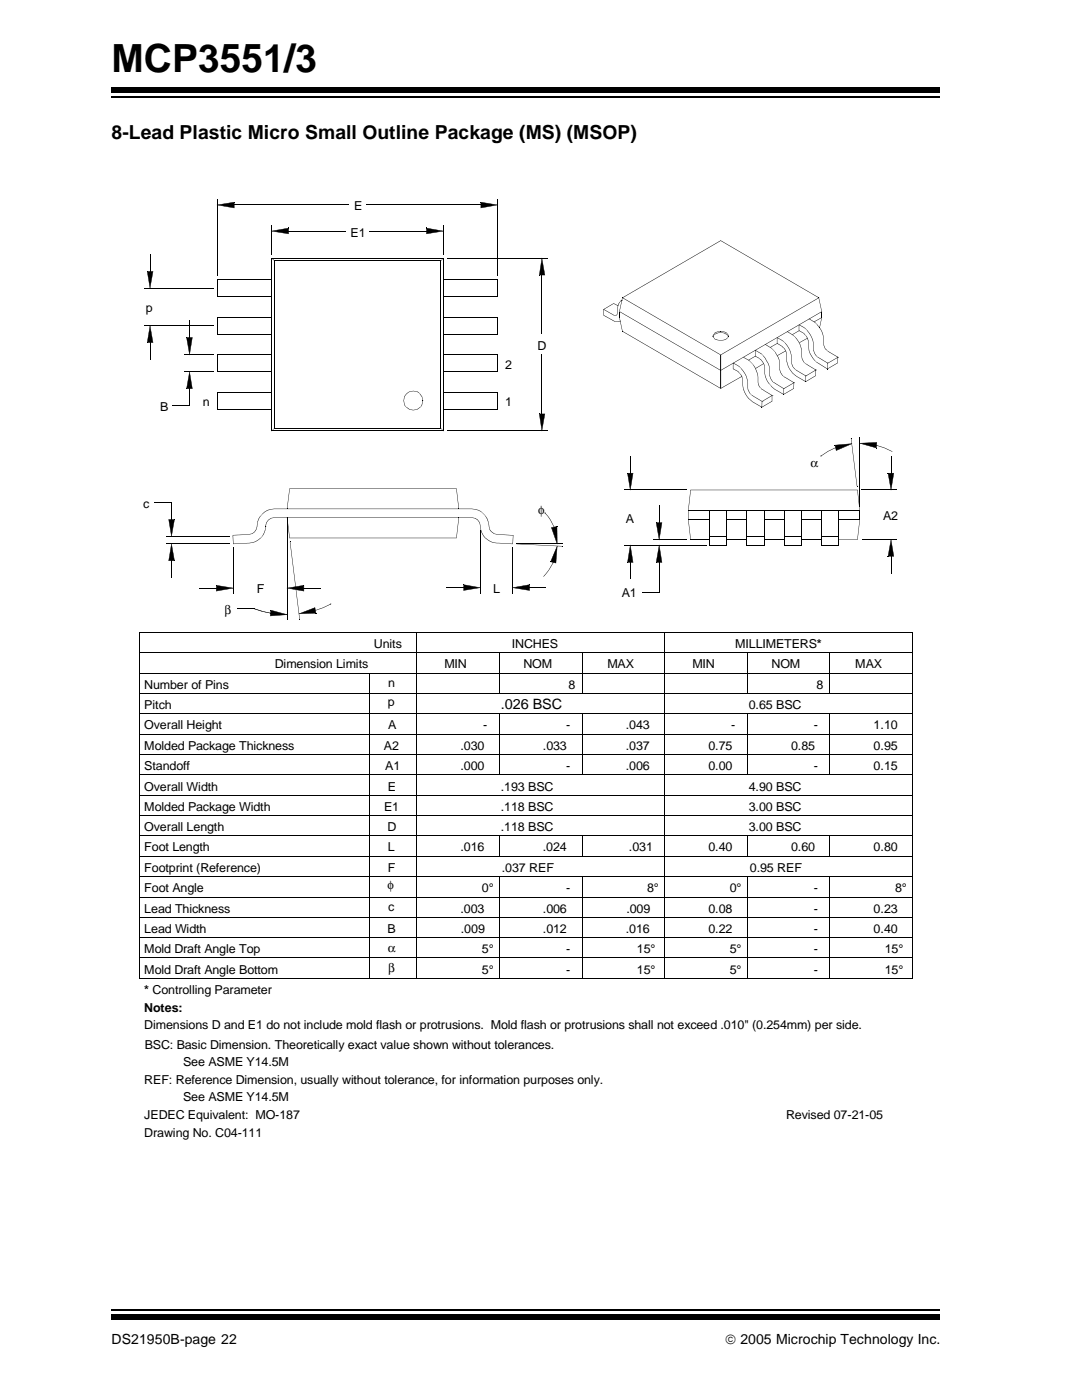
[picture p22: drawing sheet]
<svg xmlns="http://www.w3.org/2000/svg" width="216mm" height="279mm" viewBox="0 0 216 279" stroke-linecap="round" stroke-linejoin="round" font-family="sans-serif">
<defs><g id="words">
<text font-size="7.7" x="22.2" y="14.4">MCP3551/3</text>
<text font-size="3.9" x="22.2" y="27.6">8-Lead Plastic Micro Small Outline Package (MS) (MSOP)</text>
<g font-size="2.8">
<text x="99.8" y="141.4">.026 BSC</text>
<text x="22.2" y="267.8">DS21950B-page 22</text>
<text x="144.5" y="267.8">© 2005 Microchip Technology Inc.</text>
</g>
<g font-size="2.5">
<text x="70.6" y="41.9">E</text>
<text x="69.8" y="47.2">E1</text>
<text x="29.1" y="62.3">p</text>
<text x="107.1" y="69.7">D</text>
<text x="100.7" y="73.5">2</text>
<text x="31.9" y="81.9">B</text>
<text x="40.4" y="80.9">n</text>
<text x="100.7" y="80.9">1</text>
<text x="161.5" y="93.1">α</text>
<text x="28.5" y="101.2">c</text>
<text x="107.2" y="102.4">φ</text>
<text x="124.7" y="104.3">A</text>
<text x="175.9" y="103.7">A2</text>
<text x="51.1" y="118.3">F</text>
<text x="98.3" y="118.2">L</text>
<text x="123.9" y="119.1">A1</text>
<text x="44.7" y="122.4">β</text>
<text x="74.5" y="129.2">Units</text>
<text x="102" y="129.2">INCHES</text>
<text x="146.4" y="129.2">MILLIMETERS*</text>
<text x="28.7" y="137.3">Number of Pins</text>
<text x="54.7" y="133.2">Dimension Limits</text>
<text x="77.3" y="136.9">n</text>
<text x="88.5" y="133.2">MIN</text>
<text x="104.3" y="133.2">NOM</text>
<text x="113.2" y="137.3">8</text>
<text x="121" y="133.2">MAX</text>
<text x="137.9" y="133.2">MIN</text>
<text x="153.7" y="133.2">NOM</text>
<text x="162.7" y="137.3">8</text>
<text x="170.4" y="133.2">MAX</text>
<text x="28.7" y="141.4">Pitch</text>
<text x="77.3" y="140.6">p</text>
<text x="149.2" y="141.4">0.65 BSC</text>
<text x="28.7" y="145.4">Overall Height</text>
<text x="28.7" y="149.4">Molded Package Thickness</text>
<text x="76.5" y="149.4">A2</text>
<text x="77.3" y="145.4">A</text>
<text x="91.7" y="149.4">.030</text>
<text x="96.3" y="145.4">-</text>
<text x="108.2" y="149.4">.033</text>
<text x="112.8" y="145.4">-</text>
<text x="124.7" y="145.4">.043</text>
<text x="124.7" y="149.4">.037</text>
<text x="141.1" y="149.4">0.75</text>
<text x="145.7" y="145.4">-</text>
<text x="157.6" y="149.4">0.85</text>
<text x="162.1" y="145.4">-</text>
<text x="174" y="145.4">1.10</text>
<text x="174" y="149.4">0.95</text>
<text x="28.7" y="153.5">Standoff</text>
<text x="76.7" y="153.5">A1</text>
<text x="91.7" y="153.5">.000</text>
<text x="112.8" y="153.5">-</text>
<text x="124.7" y="153.5">.006</text>
<text x="141.1" y="153.5">0.00</text>
<text x="162.1" y="153.5">-</text>
<text x="174" y="153.5">0.15</text>
<text x="28.7" y="161.6">Molded Package Width</text>
<text x="28.7" y="157.6">Overall Width</text>
<text x="76.5" y="161.6">E1</text>
<text x="77.3" y="157.6">E</text>
<text x="99.8" y="161.6">.118 BSC</text>
<text x="99.8" y="157.6">.193 BSC</text>
<text x="149.2" y="161.6">3.00 BSC</text>
<text x="149.2" y="157.6">4.90 BSC</text>
<text x="28.7" y="165.7">Overall Length</text>
<text x="77.2" y="165.7">D</text>
<text x="99.8" y="165.7">.118 BSC</text>
<text x="149.2" y="165.7">3.00 BSC</text>
<text x="28.7" y="173.8">Footprint (Reference)</text>
<text x="28.7" y="169.7">Foot Length</text>
<text x="77.3" y="169.7">L</text>
<text x="77.3" y="173.8">F</text>
<text x="91.7" y="169.7">.016</text>
<text x="100" y="173.8">.037 REF</text>
<text x="108.1" y="169.7">.024</text>
<text x="125.3" y="169.7">.031</text>
<text x="141.1" y="169.7">0.40</text>
<text x="149.4" y="173.8">0.95 REF</text>
<text x="157.6" y="169.7">0.60</text>
<text x="174" y="169.7">0.80</text>
<text x="28.7" y="177.8">Foot Angle</text>
<text x="77.2" y="177.1">φ</text>
<text x="96" y="177.8">0°</text>
<text x="112.8" y="177.8">-</text>
<text x="128.9" y="177.8">8°</text>
<text x="145.4" y="177.8">0°</text>
<text x="162.1" y="177.8">-</text>
<text x="178.3" y="177.8">8°</text>
<text x="28.7" y="186">Lead Width</text>
<text x="28.7" y="181.9">Lead Thickness</text>
<text x="77.2" y="186">B</text>
<text x="77.3" y="181.6">c</text>
<text x="91.7" y="181.9">.003</text>
<text x="91.8" y="186">.009</text>
<text x="108.2" y="181.9">.006</text>
<text x="108.2" y="186">.012</text>
<text x="124.7" y="186">.016</text>
<text x="124.8" y="181.9">.009</text>
<text x="141.1" y="181.9">0.08</text>
<text x="141.1" y="186">0.22</text>
<text x="162.1" y="181.9">-</text>
<text x="162.1" y="186">-</text>
<text x="174" y="181.9">0.23</text>
<text x="174" y="186">0.40</text>
<text x="28.7" y="190">Mold Draft Angle Top</text>
<text x="77.3" y="189.7">α</text>
<text x="96" y="190">5°</text>
<text x="112.8" y="190">-</text>
<text x="126.9" y="190">15°</text>
<text x="145.4" y="190">5°</text>
<text x="162.1" y="190">-</text>
<text x="176.3" y="190">15°</text>
<text x="28.7" y="194.1">Mold Draft Angle Bottom</text>
<text x="77.3" y="193.7">β</text>
<text x="96" y="194.1">5°</text>
<text x="112.8" y="194.1">-</text>
<text x="126.9" y="194.1">15°</text>
<text x="145.4" y="194.1">5°</text>
<text x="162.1" y="194.1">-</text>
<text x="176.3" y="194.1">15°</text>
<text x="28.7" y="201.6">Notes:</text>
<text x="28.7" y="198.1">* Controlling Parameter</text>
<text x="28.7" y="205.1">Dimensions D and E1 do not include mold flash or protrusions. Mold flash or protrusions shall not exceed .010&quot; (0.254mm) per side.</text>
<text x="28.8" y="209">BSC: Basic Dimension. Theoretically exact value shown without tolerances.</text>
<text x="36.5" y="212.5">See ASME Y14.5M</text>
<text x="28.7" y="216">REF: Reference Dimension, usually without tolerance, for information purposes only.</text>
<text x="36.5" y="219.5">See ASME Y14.5M</text>
<text x="28.7" y="226.6">Drawing No. C04-111</text>
<text x="28.7" y="223.1">JEDEC Equivalent: MO-187</text>
<text x="156.6" y="223">Revised 07-21-05</text>
</g>
</g></defs>
<path d="M22.2 19.3h165.1" fill="none" stroke="#000" stroke-width=".34"/>
<path d="M22.2 17.4h165.1v1h-165.1z" fill="#000"/>
<path d="M22.2 260h165.1v5.9h-165.1z" fill="#fff"/>
<path d="M22.2 261h165.1" fill="none" stroke="#000" stroke-width=".34"/>
<g fill="#000">
<path d="M29.3 54.1h1.2zM29.3 54.1l.6 3.3zM30.4 54.1l-.6 3.3zM43.3 40.8l3.4-.5zM43.3 40.8l3.4 .7zM46.6 40.3l.1 1.2zM54.1 46l3.4-.6zM54.1 51.4l.6 .6zM54.1 46l3.4 .7zM57.4 45.5l.1 1.2zM85 46.6l3.3-.6zM84.9 45.5l.1 1.2z"/>
<path d="M87.8 51.9l.5-.4zM85 45.4l3.3 .7zM95.8 41.4l3.3-.6zM95.8 40.3v1.2zM95.8 40.3l3.3 .6zM107.4 54.8l1.2 .1zM107.9 51.5l-.5 3.3zM107.9 51.5l.7 3.3zM123.6 59.9l.1 .1zM123.7 59.9h.2zM123.9 59.9l.1 .1zM123.9 59.9h.1z"/>
<path d="M143.6 47.9v.1zM123.9 59.4l19.7-11.5-19.6 11.5 19.6 11.4zM143.6 47.9l19.5 11.5zM163.1 59.4l.6 2.7zM29.3 68.2l1.2 .1zM29.8 64.9l-.5 3.4zM29.8 64.9l.7 3.4zM37.2 67.2l1.2 .1zM37.2 77.4l1.2 .1zM37.1 67.3l.7 3.4zM37.7 74.1l-.6 3.4zM37.7 74.1l.7 3.4z"/>
<path d="M38.3 67.3l-.6 3.4zM80.9 78.5a1.84 1.84 0 0 1 2.1-.5 1.84 1.84 0 0 1 1.2 1.8l-.2-.7-.3-.6a1.82 1.82 0 0 0-2.1-.4l-1 1a1.86 1.86 0 0 0 .4 2.1l.6 .4 .7 .1 .8-.1 .8-.7 .3-1.1a1.89 1.89 0 0 1-1.9 2 1.89 1.89 0 0 1-1.9-2l.1-.7zM120.2 61.6l.1 .1zM120.2 61.6l2.1-1.1zM122.3 60.5l.8 .5zM123.4 62.1v1.2zM124 59.4l-.6 2.7zM123.4 62.1l20.2 11.8zM120.2 61.7l2.3 1.1h.3l.2-.7a2.27 2.27 0 0 1 .7-2.2l.2 .1h-.2l-.6 .9v1.2a.62 .62 0 0 1-.3 .8 .62 .62 0 0 1-.8-.2l-1.8-1 .1 1.2 2.2 1.2 1.1-.1-.1 .1a1.78 1.78 0 0 1-1.6-.3l-1.7-.9zM123.4 63.3l.6 2.7zM124 66l19.6 11.5zM143.5 73.8l.1 .1z"/>
<path d="M143.6 73.8l20.1-11.7zM143.6 70.7l19.5-11.4 .1 .1zM143.6 77.4l4.2-2.4zM142.4 66.3h.1a1.09 1.09 0 0 1 1.1-.2l-1.1 .2-.4 .7 .4 .6 .8 .2a1.87 1.87 0 0 0 1.5-.4l.2-.3v-.4l-.2-.2-.6-.3-.6-.1a1.06 1.06 0 0 1 1.1 .2 1.06 1.06 0 0 1 .3 1 2.21 2.21 0 0 1-2.7 .2 .55 .55 0 0 1-.3-.5 .55 .55 0 0 1 .3-.5zM142.1 66.8a1.9 1.9 0 0 1 2.1-.5 .71 .71 0 0 1 .8 .8l-.2-.4-1-.4-1.1 .2-.6 .6zM147.8 75l.1 .1zM148.1 71.2a5 5 0 0 1 3 5.3l.2 .5 .5 .6 2 1.3-2.1-1.3-.5-.6-.2-.8-.1-1.5-.8-1.9a4.6 4.6 0 0 0-2-1.6zM149.1 71.7l.1 .1zM149.1 71.7l1.4-.7zM149.4 78.4l2.4 1.7-2-1.3zM150.5 73.4v.1zM150.5 73.4l1.6-1z"/>
<path d="M152.1 72.4l.1 .1zM152.4 68.7h.2a4.9 4.9 0 0 1 2.8 5l.1 .5 .7 .9 2 1.2-1.7-.9a2.15 2.15 0 0 1-1.2-1.7l-.1-1.9-.8-1.6a5.1 5.1 0 0 0-2-1.5zM153.4 69.2l.1 .1zM153.5 69.2l1.3-.8zM153.8 75.9l2.3 1.6-2-1.2zM153.8 78.8v1.2zM154.8 68.4l.1 .1zM154.8 70.8l.1 .1zM154.9 70.8l1.6-.9zM156 77.5l2.2-1.3v.1l-2.1 1.1v1.2zM150.4 69.8a4.4 4.4 0 0 1 2.9 3.6v1.2l.5 1.3-.5-1-.1-1.5-.3-1-.8-1.4-1.6-1.2v1.2l.8 .4 .6 .6a2.88 2.88 0 0 1 .5 2.5l.1 .4a4.8 4.8 0 0 0 1.5 2.4l2.1 1.4-1.8-1.1-.7-.6a4.1 4.1 0 0 1-1.3-3.7l-.1-.5-.5-1-1.3-.8zM156 78.6l.1 .1z"/>
<path d="M156.5 69.9l.1 .1zM156.9 66.1h.1a5.1 5.1 0 0 1 2.8 5.3l.4 .8 .3 .3 2 1.3-1.6-1a1.94 1.94 0 0 1-1.2-1.7l-.1-1.4-.5-1.5-.6-.9zM157.8 66.6l.1 .1zM157.9 66.6l1.3-.7zM156.1 78.6l2-1.2zM158.1 73.3l2.4 1.7-1.8-1.1zM158.1 76.3l.1 1.2zM159.2 65.9l.1 .1zM159.2 68.2l.1 .1zM159.3 68.2l1.6-.8zM160.4 74.9l2.2-1.2v.1l-2.1 1.1v1.2zM154.8 67.3h.1a5 5 0 0 1 2.9 5.2l.3 .8-.4-.7-.1-1.7-.5-1.6-.7-.9-1.5-1.1v1.2l1 .5 .6 .7a2.54 2.54 0 0 1 .2 1.8l.1 .5a4.8 4.8 0 0 0 1.2 2.4l2.5 1.7-1.8-1a5 5 0 0 1-2.1-4.9l-.3-.7-.4-.4-1.1-.6z"/>
<path d="M160.4 76l.1 .1zM160.9 67.4h.1zM161.2 63.5a5.3 5.3 0 0 1 3 5.3l.3 .8 .4 .4 2 1.2-1.6-.9a1.95 1.95 0 0 1-1.3-1.7v-1.5l-.6-1.4-1-1.3zM162.1 64.1l.1 .1zM162.2 64.1l1.5-.9zM160.5 76l2-1.2zM162.5 73.7v1.2zM162.5 70.8l2.4 1.6-2-1.2zM163.7 62.1v1.2zM163.7 62.1h.1zM163.7 63.2l.1 .1zM163.7 63.3l-.5 2z"/>
<path d="M164.8 72.4l2.2-1.3v.1l-2.1 1.1-.1 1.2zM159.1 64.7a4.6 4.6 0 0 1 3 5.1l.4 1-.5-1-.1-2-.5-1-1-1.3-1.2-.8v1.2l.9 .5a2.89 2.89 0 0 1 1 2.6 4.3 4.3 0 0 0 1.6 3.2l2.1 1.4-1.8-1.2a4.5 4.5 0 0 1-2-4.5l-.4-.9-.4-.4-1.1-.7zM164.8 73.5v.1zM164.8 73.5l2-1.2zM166.9 71.2v1.2zM54.1 85.9l.6-.5zM87.8 85.4l.5 .5zM90.9 97.4l.5 4zM107.4 82.5h1.2zM107.4 82.5l.6 3.4zM108.5 82.5l-.6 3.4zM125 94.3h1.2z"/>
<path d="M125 94.3l.6 3.4zM126.1 94.3l-.6 3.4zM151.7 80l2.1-1.3v.2l-2 1.1v1.2zM146 72.3a4.9 4.9 0 0 1 3.1 5.3l.3 .8a2.62 2.62 0 0 1-.5-2l-.3-1.5-.6-.9-.7-.8-1.2-.9v1.2l.9 .5a2.69 2.69 0 0 1 1 1.8l.1 1.7 .8 1.5 1 1.1 1.9 1h-.3a5.4 5.4 0 0 1-3.2-3l-.3-1.1-.2-1.7-.6-1.1-1.2-.7zM151.7 81.1l.1 .1zM151.8 81.1l2-1.2zM163.5 90.8l.1 .1zM166.3 88.7l.3 1.1-.1 .1zM166.4 89.2l.1 .1zM163.5 90.8l1.4-.9 1.5-.7zM166.6 89.7l3.2-1.2zM169.5 87.4l1.3 9.5z"/>
<path d="M171.3 88.3l3.3 .9zM174.6 88.2l-.1 1.1zM171.3 88.3l3.4-.2zM176.9 94.3h1.2zM176.9 94.3l.6 3.4zM174.7 88.7l1.5 .5 1.6 .8zM178 94.3l-.5 3.4zM34.1 108.4l-.5 3.4zM33.6 103.5l.6 3.4zM34.7 103.5l-.6 3.4zM34.1 108.4l.7 3.4zM33.6 111.8h1.2z"/>
<path d="M33.6 103.5l1.2 .1zM43.1 117.8l3.4-.6zM43.1 116.7v1.2zM43.1 116.6l3.4 .7zM53.4 103.6l.6-.3 .7-.2h39.3l.6 .2a1.71 1.71 0 0 1 1.1 1.6 3.9 3.9 0 0 0 1 2.3l1.6 .9 3.8 .3 .1-1.7-3.2-.1a1.75 1.75 0 0 1-1.6-1.9l-.7-1.8a3.6 3.6 0 0 0-2.1-1.4 3.6 3.6 0 0 1 2.9 3.4l.1 .6 .8 .8 3.8 .3-.1 1.9a12.7 12.7 0 0 1-4.4-.5 3.5 3.5 0 0 1-2.1-3.2l-.1-.7-.3-.4-.6-.4-.6-.1h-39.3l-.7 .1-.5 .4-.4 .5-.2 .7 .1-.8zM57.7 97.4l-.6 4zM57.2 117.2l3.3-.6zM57.1 103.2l.6 4.1zM57.7 108l2 15.4zM57.2 117.2l3.3 .7zM60.5 116.7l.1 1.2zM91.4 103.2l-.5 4z"/>
<path d="M92.4 117.6l3.3-.5zM92.3 116.5l.1 1.2zM46.4 106.6l3.2-.1 .6-.2 .5-.3a3.3 3.3 0 0 0 .6-1.9 3.7 3.7 0 0 1 3.4-2.7h39.3l.6 .2h-40.6a3.5 3.5 0 0 0-2.7 2.5 2.79 2.79 0 0 1-1.1 2.3l-3.8 .3 .1 1.7a12.1 12.1 0 0 0 4.4-.5l1-.7 .4-.4 .5-1.2 .1-.7a3.2 3.2 0 0 1-3.2 3.4l-3.2 .2zM92.4 116.5l3.3 .7zM102.1 117.1l3.4-.6zM102.9 108.4l9.2 .5zM102.1 117.1l3.4 .6zM105.5 116.5v1.2zM108.2 114.9l.1 .1zM110.2 112.1a6.6 6.6 0 0 1-2 2.8l1.1-1.3zM109.7 111.9l1.1 .4zM109.6 112l.1 .1z"/>
<path d="M109.8 105.2l1.2 3.3zM110.2 112.1v.1zM108.5 102.3a5.1 5.1 0 0 1 1.9 2.8l-.8-1.5zM111 108.8l-.3 3.4zM109.8 105.1l1.2-.2zM111 108.8l-1.3 3.2zM125 112.1h1.2zM125.5 108.7l-.5 3.4zM125.5 108.7l.7 3.4zM130.7 104.1l1.2 .1zM130.7 112.1h1.2zM130.7 104.2l.7 3.4z"/>
<path d="M131.3 108.7l-.6 3.4zM131.3 108.7l.6 3.4zM131.8 104.2l-.5 3.4zM137.1 103.5l.5 4.1zM171.2 103.5l-.4 4.1zM137.5 97.6h33.4l.4 4.2-.5-4.2-33.3 .1-.4 4.1v1.7v-1.7zM171.2 101.7l.1 1.8zM176.9 110.8l1.2 .1zM177.5 107.6l-.6 3.3zM177.5 107.6l.6 3.3zM50.7 121.3l3.2 .9 3.3 .3a15.2 15.2 0 0 1-6.6-1.1zM50.7 121.3l3.2 1-1.7-.4z"/>
<path d="M53.8 122.7l3.4-.2zM53.9 121.6l-.1 1.2zM54 121.6l3.2 .9zM59.6 122.3l3.2-1.1zM62.8 121.6l.1 .1zM62.8 121.6l3.1-1.2a7.3 7.3 0 0 1-3.1 1.2zM62.7 121.1l.3 1.1zM65.9 120.4h.1zM22.2 262h165.1v1.1h-165.1z"/>
</g>
<g fill="none" stroke="#000" stroke-width=".2">
<path d="M43.3 39.7v15.3M99.1 39.7v15.3M28.8 57.4h13.8M29.9 50.7v3.4M43.2 59.2h10.9M46.6 40.9h22.9M54.1 45v5.8M54.1 51.4v34.5M54.1 51.5h34.2M54.1 55.8l-10.8-.1v3.5M57.4 46.1h11.5M72.9 40.9h22.9"/>
<path d="M73.6 46.1h11.4M87.8 51.9v33.4M87.8 51.9h-33.2l.1 33.5 33.1-.1M88.3 55.8l10.8-.1v3.5M88.3 45v5.8M88.3 51.5v34.4M88.3 59.2h10.8M89.2 51.5h19.9M107.9 54.8v11.7M28.8 64.9h13.8M29.9 68.2v3.5M36.7 70.7h5.9"/>
<path d="M36.7 74.1h5.9M37.8 63.9v3.4M37.8 77.4v3.5M43.2 66.6h10.9M43.2 74.1h10.9M43.3 63.2v3.5M43.3 70.7v3.5M43.3 78.1v3.5M43.3 63.2h10.8M43.3 78.1h10.8M43.3 70.7h10.8M88.3 63.2h10.8"/>
<path d="M88.3 78.1h10.8M88.3 70.7h10.8M88.3 66.6h10.8M88.3 74.1h10.8M99.1 63.2v3.5M99.1 70.7v3.5M99.1 78.1v3.5M107.9 70.7v11.8M143.6 70.7v6.7M34.3 80.8h3.5M43.2 81.6h10.9M54.1 85.9h34.2"/>
<path d="M57.7 97.4h33.3M88.3 81.6h10.8M89.2 85.9h19.9M124.4 97.7h12.4M125.6 90.9v3.4M171.3 87.2v13.8M171.5 97.7h7.1M177.5 90.9v3.5M30.8 100.2h3.4M33.1 108.4h12.7M33.1 106.9h12.7M34.2 100.1v3.5"/>
<path d="M34.2 111.7v3.5M39.8 117.2h3.3M46.5 109.1v9.2M57.2 103.1v20.5M57.7 107.2h33.3M60.5 117.2h3.5M89 117.1h3.4M95.7 105.7v12.6M102.1 109.2v9.1M102.8 108.4h9.3M105.5 117.1h3.3M111 104.9v3.5"/>
<path d="M124.4 108.7h16.2M125.6 112.1v3.4M127.9 118h3.4M130.2 107.6h6.6M131.3 100.8v3.4M131.3 112.1v6M137.1 101.8h34.2M137.1 103.5h4.3M137.6 107.6h3.8M141.4 108.7h3.4M141.4 106.9h3.5M141.4 101.7v7"/>
<path d="M144.8 107.6h4M144.8 103.5h4M144.8 101.8v6.9M148.8 108.7h3.4M148.8 106.9h3.5M148.8 101.7v7M152.2 107.6h4.1M152.2 103.5h4.1M152.2 101.8v6.9M156.2 108.7h3.4M156.2 106.9h3.5M156.2 101.7v7"/>
<path d="M159.6 107.6h4M159.6 103.5h4M159.6 101.8v6.9M163.5 108.7h3.5M163.5 106.9h3.5M163.6 101.7v7M167 107.6h3.9M167 101.8v6.9M167 103.5h4.3M171.7 107.6h6.9M177.5 110.8v3.5M27.7 126.1h154.1"/>
<path d="M27.7 130.1h154.1M27.7 134.2h154.1M27.7 138.2h154.1M27.8 126v69M47.2 121.3h3.5M73.6 134.1v60.9M83 126v69M99.4 130v8.2M116 130v8.2M132.4 126v69M148.8 130v8.2M165.3 130v8.2"/>
<path d="M181.8 126v69M27.7 154.4h154.1M27.7 158.5h154.1M27.7 142.2h154.1M27.7 146.3h154.1M27.7 150.4h154.1M99.4 142.2v12.3M116 142.2v12.3M148.8 142.2v12.2M165.3 142.2v12.2M27.7 170.6h154.1M27.7 162.6h154.1"/>
<path d="M27.7 166.6h154.1M27.7 174.7h154.1M27.7 178.8h154.1M99.4 166.5v4.1M99.4 174.7v20.3M116 166.5v4.1M116 174.7v20.3M148.8 166.5v4.1M148.8 174.7v20.3M165.3 166.5v4.1M165.3 174.7v20.3M27.7 195h154.1"/>
<path d="M27.7 190.9h154.1M27.7 186.9h154.1M27.7 182.8h154.1"/>
</g>
<g fill="#000">
<path d="M29.3 54.1h1.2l-.6 3.3zM43.3 40.9l3.4-.6v1.1zM54.1 46.1l3.4-.6v1.1zM85 45.5l3.3 .6-3.3 .5zM95.8 40.3l3.3 .6-3.3 .5zM107.9 51.5l.6 3.3h-1.1zM29.9 64.9l.6 3.4h-1.2zM37.2 67.3h1.1l-.5 3.4zM37.8 74.1l.5 3.4h-1.1zM107.4 82.5h1.1l-.6 3.4zM125 94.3h1.1l-.5 3.4zM166.3 88.7l3.4-.3-3.1 1.4z"/>
<path d="M171.3 88.3l3.4-.1-.1 1.1zM176.9 94.3h1.2l-.6 3.4zM34.2 108.4l.6 3.4h-1.2zM33.6 103.5h1.2l-.6 3.4zM43.1 116.7l3.4 .5-3.4 .6zM57.2 117.2l3.3-.5v1.1zM92.4 116.5l3.3 .6-3.3 .6zM102.1 117.1l3.4-.6v1.2zM111 108.8l-.3 3.4-1-.2zM109.9 105.2l1.1-.3v3.5zM125.6 108.7l.5 3.4h-1.1zM130.7 104.2h1.2l-.6 3.4z"/>
<path d="M131.3 108.7l.6 3.4h-1.2zM177.5 107.6l.6 3.3h-1.2zM53.9 121.6l3.3 .9-3.4 .3zM59.6 122.3l3.1-1.2 .2 1.1z"/>
</g>
<path d="M166.3 88.6h3.4" fill="none" stroke="#000" stroke-width=".38"/>
<path d="M59.6 122.3h3.3" fill="none" stroke="#000" stroke-width=".21"/>
<use href="#words"/>
</svg>
